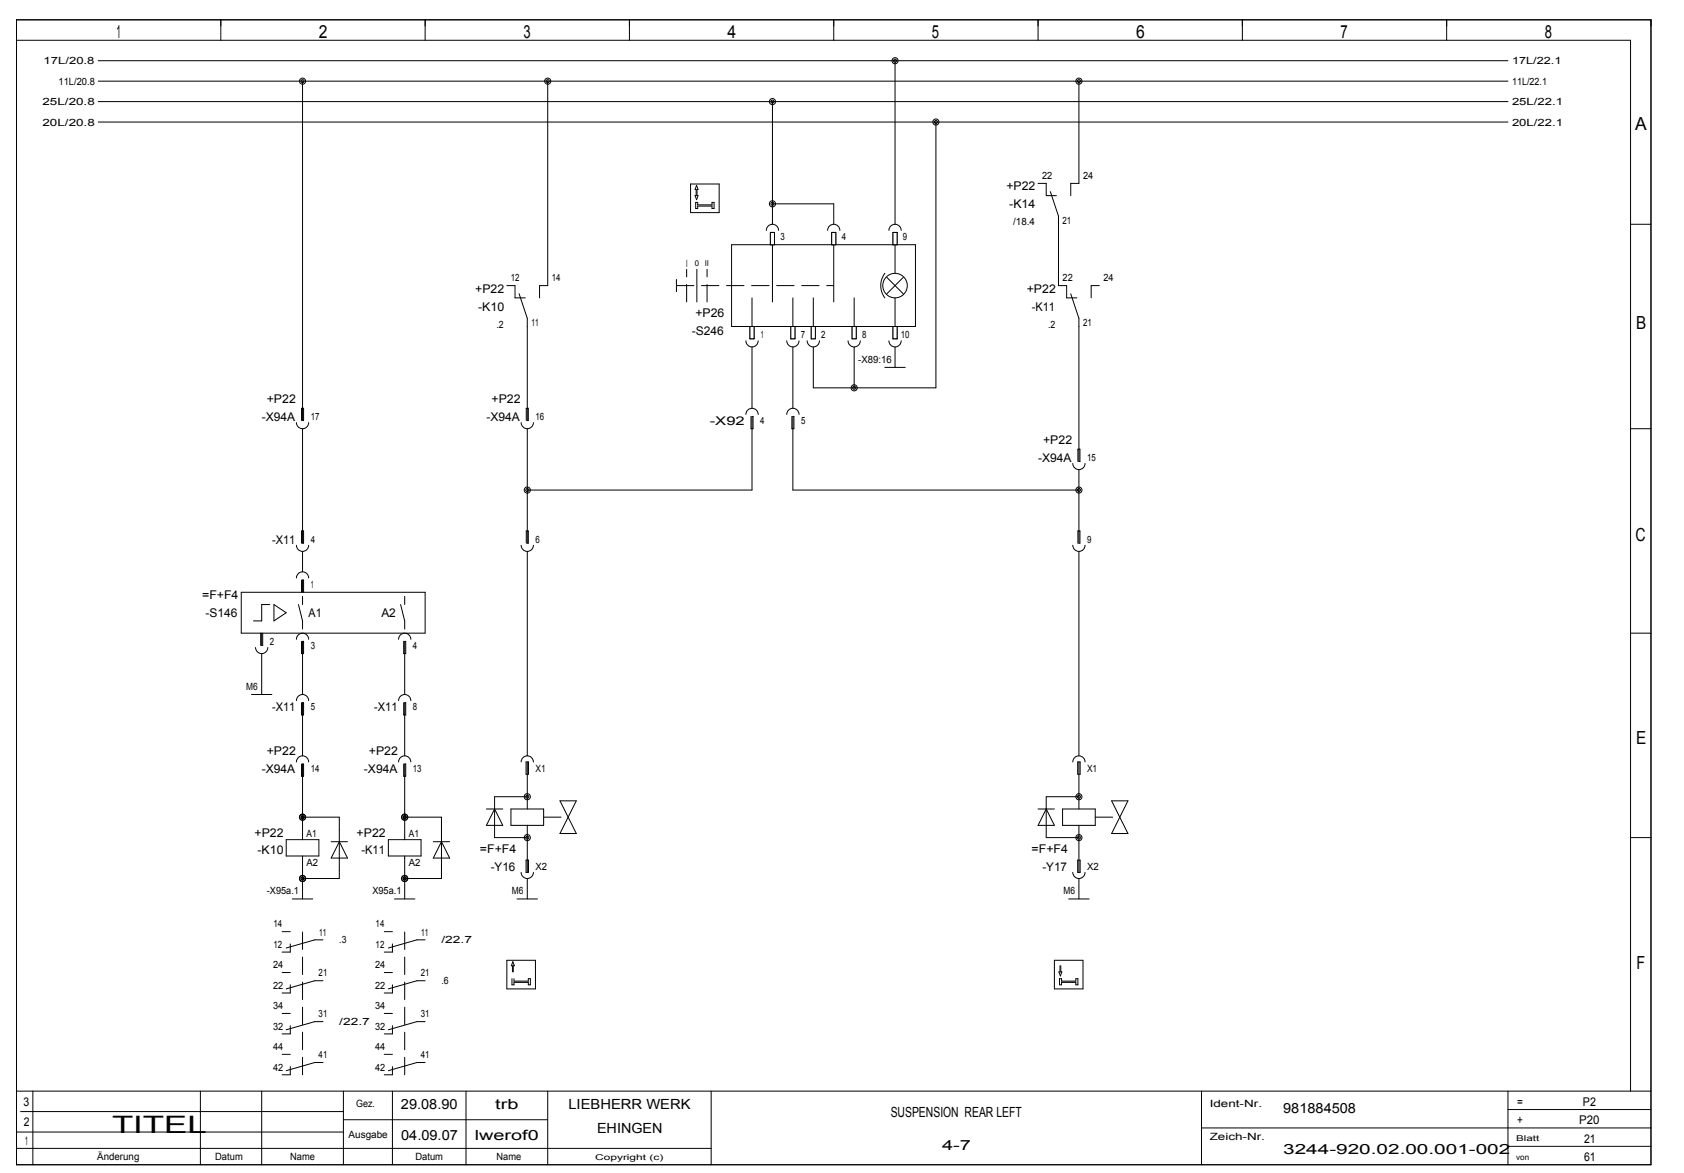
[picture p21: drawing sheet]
<svg xmlns="http://www.w3.org/2000/svg" width="408mm" height="284mm" viewBox="0 0 408 284" stroke-linecap="round" stroke-linejoin="round" font-family="sans-serif">
<defs><g id="words">
<text font-size="5.8" x="27.2" y="274.3">TITEL</text>
<g font-size="4.4">
<text x="28.2" y="9.3">1</text>
<text x="77.3" y="9.3">2</text>
<text x="126.8" y="9.3">3</text>
<text x="176.2" y="9.3">4</text>
<text x="225.8" y="9.3">5</text>
<text x="275.2" y="9.3">6</text>
<text x="324.8" y="9.3">7</text>
<text x="374.3" y="9.3">8</text>
<text x="396.2" y="31.6">A</text>
<text x="396.4" y="79.6">B</text>
<text x="396.2" y="131.1">C</text>
<text x="396.4" y="180.1">E</text>
<text x="396.5" y="234.5">F</text>
</g>
<g font-size="3.4">
<text x="97.1" y="268.5">29.08.90</text>
<text x="120" y="268.5">trb</text>
<text x="137.7" y="268.5">LIEBHERR WERK</text>
<text x="310.9" y="269.5">981884508</text>
<text x="97.2" y="275.9">04.09.07</text>
<text x="115" y="275.9">lwerof0</text>
<text x="144.6" y="274.4">EHINGEN</text>
<text x="215.8" y="270.4">SUSPENSION REAR LEFT</text>
<text x="228.2" y="278.4">4­7</text>
<text x="310.9" y="279.4">3244­920.02.00.001­002</text>
</g>
<g font-size="2.9">
<text x="243.8" y="46.1">+P22</text>
<text x="244.5" y="50.4">­K14</text>
<text x="115.1" y="70.9">+P22</text>
<text x="248.8" y="70.9">+P22</text>
<text x="115.8" y="75.2">­K10</text>
<text x="168.5" y="76.8">+P26</text>
<text x="250" y="75.2">­K11</text>
<text x="167.6" y="81.1">­S246</text>
<text x="63.4" y="101.9">­X94A</text>
<text x="64.6" y="97.6">+P22</text>
<text x="117.9" y="101.9">­X94A</text>
<text x="119.1" y="97.6">+P22</text>
<text x="172" y="102.9">­X92</text>
<text x="252.7" y="107.5">+P22</text>
<text x="251.5" y="111.8">­X94A</text>
<text x="65.9" y="131.6">­X11</text>
<text x="49" y="145.1">=F+F4</text>
<text x="49.8" y="149.4">­S146</text>
<text x="74.8" y="149.4">A1</text>
<text x="92.4" y="149.4">A2</text>
<text x="65.9" y="172.2">­X11</text>
<text x="90.7" y="172.2">­X11</text>
<text x="64.6" y="182.7">+P22</text>
<text x="89.4" y="182.7">+P22</text>
<text x="63.4" y="187.1">­X94A</text>
<text x="88.2" y="187.1">­X94A</text>
<text x="61.7" y="202.5">+P22</text>
<text x="86.4" y="202.5">+P22</text>
<text x="62.4" y="206.9">­K10</text>
<text x="87.6" y="206.9">­K11</text>
<text x="116.3" y="206.5">=F+F4</text>
<text x="249.9" y="206.5">=F+F4</text>
<text x="118.9" y="210.8">­Y16</text>
<text x="252.5" y="210.8">­Y17</text>
<text x="5.7" y="267.8">3</text>
<text x="367.6" y="267.8">=</text>
<text x="383.5" y="267.8">P2</text>
<text x="5.8" y="272.7">2</text>
<text x="367.6" y="272.2">+</text>
<text x="382.6" y="272.2">P20</text>
<text x="6.1" y="277.2">1</text>
<text x="383.8" y="276.7">21</text>
<text x="383.8" y="281.1">61</text>
</g>
<g font-size="2.4">
<text x="10.6" y="15.6">17L/20.8</text>
<text x="366.3" y="15.6">17L/22.1</text>
<text x="14.2" y="20.5">11L/20.8</text>
<text x="366.3" y="20.5">11L/22.1</text>
<text x="10.3" y="25.5">25L/20.8</text>
<text x="366.3" y="25.5">25L/22.1</text>
<text x="10.3" y="30.4">20L/20.8</text>
<text x="366.3" y="30.4">20L/22.1</text>
<text x="252.5" y="43.4">22</text>
<text x="262.4" y="43.4">24</text>
<text x="189.1" y="58.1">3</text>
<text x="203.9" y="58.1">4</text>
<text x="218.8" y="58.1">9</text>
<text x="245.5" y="54.6">/18.4</text>
<text x="257.4" y="54.2">21</text>
<text x="166.2" y="64.6">I</text>
<text x="123.8" y="68.1">12</text>
<text x="133.7" y="68.1">14</text>
<text x="257.4" y="68.1">22</text>
<text x="267.3" y="68.1">24</text>
<text x="120.3" y="79.3">.2</text>
<text x="128.7" y="78.9">11</text>
<text x="184.4" y="81.9">1</text>
<text x="194" y="81.9">7</text>
<text x="199" y="81.9">2</text>
<text x="208.9" y="81.9">8</text>
<text x="218.2" y="81.9">10</text>
<text x="253.9" y="79.3">.2</text>
<text x="262.4" y="78.9">21</text>
<text x="207.9" y="87.8">­X89:16</text>
<text x="75.3" y="101.7">17</text>
<text x="129.7" y="101.7">16</text>
<text x="184.2" y="102.7">4</text>
<text x="194.1" y="102.7">5</text>
<text x="263.4" y="111.6">15</text>
<text x="75.3" y="131.4">4</text>
<text x="129.7" y="131.4">6</text>
<text x="263.4" y="131.4">9</text>
<text x="75.3" y="142.3">1</text>
<text x="65.4" y="156.2">2</text>
<text x="75.3" y="157.1">3</text>
<text x="100" y="157.1">4</text>
<text x="59.7" y="167">M6</text>
<text x="75.3" y="172">5</text>
<text x="100" y="172">8</text>
<text x="75.3" y="186.8">14</text>
<text x="100" y="186.8">13</text>
<text x="129.7" y="186.8">X1</text>
<text x="263.4" y="186.8">X1</text>
<text x="74.3" y="202.8">A1</text>
<text x="99" y="202.8">A1</text>
<text x="74.3" y="209.6">A2</text>
<text x="99" y="209.6">A2</text>
<text x="129.7" y="210.6">X2</text>
<text x="263.4" y="210.6">X2</text>
<text x="64.7" y="216.5">­X95a.1</text>
<text x="90.2" y="216.5">X95a.1</text>
<text x="124" y="216.5">M6</text>
<text x="257.7" y="216.5">M6</text>
<text x="66.3" y="224.5">14</text>
<text x="77.3" y="226.5">11</text>
<text x="91" y="224.5">14</text>
<text x="102.1" y="226.5">11</text>
<text x="66.3" y="229.5">12</text>
<text x="82.2" y="228.4">.3</text>
<text x="91" y="229.5">12</text>
<text x="107" y="228.4">/22.7</text>
<text x="66.2" y="239.4">22</text>
<text x="66.2" y="234.4">24</text>
<text x="77.2" y="236.4">21</text>
<text x="90.9" y="239.4">22</text>
<text x="90.9" y="234.4">24</text>
<text x="101.9" y="236.4">21</text>
<text x="107" y="238.3">.6</text>
<text x="66.2" y="244.3">34</text>
<text x="90.9" y="244.3">34</text>
<text x="66.2" y="249.3">32</text>
<text x="77.2" y="246.3">31</text>
<text x="82.2" y="248.2">/22.7</text>
<text x="90.9" y="249.3">32</text>
<text x="101.9" y="246.3">31</text>
<text x="66.2" y="254.2">44</text>
<text x="77.2" y="256.2">41</text>
<text x="90.9" y="254.2">44</text>
<text x="101.9" y="256.2">41</text>
<text x="66.2" y="259.2">42</text>
<text x="90.9" y="259.2">42</text>
<text x="86.3" y="268">Gez.</text>
<text x="293.1" y="268">Ident­Nr.</text>
<text x="84.4" y="275.5">Ausgabe</text>
<text x="293.1" y="275.9">Zeich­Nr.</text>
<text x="23.5" y="280.9">Änderung</text>
<text x="52.1" y="280.9">Datum</text>
<text x="70.3" y="280.9">Name</text>
<text x="100.6" y="280.9">Datum</text>
<text x="120.3" y="280.9">Name</text>
</g>
<g font-size="1.9">
<text x="168.3" y="64.5">0 II</text>
<text x="144.2" y="280.8">Copyright (c)</text>
<text x="367.3" y="280.8">von</text>
<text x="367.3" y="276.4">Blatt</text>
</g>
</g></defs>
<g fill="none" stroke="#000" stroke-width=".24">
<path d="M177.2 59.3h44.6v19.8h-44.6zM185.7 55.8a1.48 1.48 0 0 1 1.4-1.5 1.48 1.48 0 0 1 1.5 1.5M186.7 59.3v-3h.9v3M187.1 59.3v13.8M200.5 55.8a1.49 1.49 0 0 1 1.5-1.5 1.49 1.49 0 0 1 1.5 1.5M202 59.3v13.8M215.4 55.8a1.48 1.48 0 0 1 1.5-1.5 1.48 1.48 0 0 1 1.4 1.5M216.8 59.3v6.9M163.9 67.7v2.9M168.8 65.2v7.9M182.2 72.1v7M192.1 72.1v7"/>
<path d="M197 72.1v7M206.9 72.1v7M214.4 66.2a5 5 0 0 0 0 5.9M214.9 67.2l3.9 3.9M216.8 72.1v7M218.8 67.2l-3.9 3.9M180.7 82.5a1.48 1.48 0 0 0 1.5 1.5 1.48 1.48 0 0 0 1.5-1.5M190.6 82.5a1.48 1.48 0 0 0 1.5 1.5 1.48 1.48 0 0 0 1.5-1.5M195.6 82.5a1.49 1.49 0 0 0 1.5 1.5 1.49 1.49 0 0 0 1.4-1.5M205.5 82.5a1.49 1.49 0 0 0 1.5 1.5 1.49 1.49 0 0 0 1.4-1.5M215.4 82.5a1.48 1.48 0 0 0 1.5 1.5 1.48 1.48 0 0 0 1.4-1.5"/>
<circle cx="216.8" cy="69.1" r="2.97"/>
</g>
<path d="M163.9 69.2h38.1M166.4 73.1v-7.9M171.3 73.1v-7.9" fill="none" stroke="#000" stroke-width=".24" stroke-dasharray="4.2 1.8"/>
<path d="M186.7 56.3h.9v3h-.9z" fill-rule="evenodd" fill="#fff" stroke="#000" stroke-width=".24"/>
<path d="M196.6 79.1h.9v2.9h-.9z" fill="none" stroke="#000" stroke-width=".24"/>
<path d="M196.6 79.1h.9v2.9h-.9z" fill-rule="evenodd" fill="#fff" stroke="#000" stroke-width=".24"/>
<path d="M181.7 79.1h1v2.9h-1z" fill="none" stroke="#000" stroke-width=".24"/>
<path d="M181.7 79.1h1v2.9h-1z" fill-rule="evenodd" fill="#fff" stroke="#000" stroke-width=".24"/>
<path d="M206.5 79.1h.9v2.9h-.9z" fill="none" stroke="#000" stroke-width=".24"/>
<path d="M206.5 79.1h.9v2.9h-.9z" fill-rule="evenodd" fill="#fff" stroke="#000" stroke-width=".24"/>
<path d="M201.5 56.3h1v3h-1z" fill="none" stroke="#000" stroke-width=".24"/>
<path d="M201.5 56.3h1v3h-1z" fill-rule="evenodd" fill="#fff" stroke="#000" stroke-width=".24"/>
<path d="M216.4 56.3h.9v3h-.9z" fill="none" stroke="#000" stroke-width=".24"/>
<path d="M216.4 56.3h.9v3h-.9z" fill-rule="evenodd" fill="#fff" stroke="#000" stroke-width=".24"/>
<path d="M216.4 79.1h.9v2.9h-.9z" fill="none" stroke="#000" stroke-width=".24"/>
<path d="M216.4 79.1h.9v2.9h-.9z" fill-rule="evenodd" fill="#fff" stroke="#000" stroke-width=".24"/>
<path d="M191.6 79.1h1v2.9h-1z" fill="none" stroke="#000" stroke-width=".24"/>
<path d="M191.6 79.1h1v2.9h-1z" fill-rule="evenodd" fill="#fff" stroke="#000" stroke-width=".24"/>
<g fill="none" stroke="#000" stroke-width=".24">
<path d="M4 4.8h396v277.2h-396zM4 9.8h391.1v254.4M23.8 19.7h341.6M23.8 14.7h341.6M53.5 4.8v5M73.3 19.7v82.1h.2v-2.9h-.4v2.9M103 4.8v5M132.7 19.7v49.5h-2v2.9M152.5 4.8v5M202 4.8v5M216.8 14.7v39.6M251.5 4.8v5"/>
<path d="M261.4 19.7v24.7h-2v3M301 4.8v5M350.5 4.8v5M23.8 29.6h341.6M23.8 24.6h341.6M187.1 24.6v29.7M226.8 29.6v64.3h-29.8v-9.9M167.3 44.5h6.9v7h-6.9zM168.5 49h.5v.6h3.5v-.6h.5v1.5h-.5v-.6h-3.5v.6h-.5zM168.8 44.9l.3 1h-.2v1.5h.2l-.3 1-.4-1h.3v-1.5h-.3zM187.1 49.4h14.9v4.9M251.5 44.4h2v3h2.5"/>
<path d="M254.5 46.4l2 5.9v16.9h1.9v2.9h2.5M395.1 54.3h4.9M122.8 69.2h2v2.9h2.5M125.8 71.1l2 6v24.7h.2v-2.9h-.5v2.9M259.4 71.1l2 6v34.6h.2v-2.9h-.4v2.9M266.3 69.2h-1.9v2.9M182.2 84v14.9M192.1 84v14.9M206.9 84v9.9M214.4 89h4.9M216.8 84v5M71.8 102.3a1.49 1.49 0 0 0 1.5 1.5 1.49 1.49 0 0 0 1.5-1.5"/>
<path d="M73.3 103.8v27.7h.2v-2.9h-.4v2.9M126.3 102.3a1.48 1.48 0 0 0 1.4 1.5 1.48 1.48 0 0 0 1.5-1.5M127.8 103.8v27.7h.2v-2.9h-.5v2.9M180.7 100.3a1.48 1.48 0 0 1 1.5-1.4 1.48 1.48 0 0 1 1.5 1.4M182 100.8v3h.4v-3h-.2v17.9h-54.4M190.6 100.3a1.48 1.48 0 0 1 1.5-1.4 1.48 1.48 0 0 1 1.5 1.4M191.9 100.8v3h.4v-3h-.2v17.9h69.3M259.9 112.2a1.48 1.48 0 0 0 1.5 1.5 1.48 1.48 0 0 0 1.5-1.5M261.4 113.7v17.8h.2v-2.9h-.4v2.9M395.1 103.8h4.9M71.8 132a1.49 1.49 0 0 0 1.5 1.5 1.49 1.49 0 0 0 1.5-1.5M71.8 139.9a1.49 1.49 0 0 1 1.5-1.4 1.49 1.49 0 0 1 1.5 1.4"/>
<path d="M73.3 133.5v5M126.3 132a1.48 1.48 0 0 0 1.4 1.5 1.48 1.48 0 0 0 1.5-1.5M127.8 133.5v49.5M259.9 132a1.48 1.48 0 0 0 1.5 1.5 1.48 1.48 0 0 0 1.5-1.5M261.4 133.5v49.5M58.4 143.4h44.6v9.9h-44.6zM61.9 156.8a1.49 1.49 0 0 0 1.5 1.5 1.49 1.49 0 0 0 1.5-1.5M63.2 153.3v3M63.4 153.3v3h.2v-3M63.4 158.3v9.9M65.4 146.4h-2v3.9h-2M66.4 146.4l2.9 2-2.9 1.9z"/>
<path d="M71.8 154.8a1.49 1.49 0 0 1 1.5-1.5 1.49 1.49 0 0 1 1.5 1.5M72.3 146.4l1 3.9v2M73.1 155.3v3h.4v-3h-.2v12.9M73.1 140.4v3M73.3 143.4v-3h.2v3M73.3 144.4v2M96.6 154.8a1.49 1.49 0 0 1 1.5-1.5 1.49 1.49 0 0 1 1.4 1.5M97.1 146.4l1 3.9v2M97.8 155.3v3h.5v-3h-.2v12.9M98.1 144.4v2M395.1 153.3h4.9M60.9 168.2h5"/>
<path d="M71.8 169.6a1.49 1.49 0 0 1 1.5-1.4 1.49 1.49 0 0 1 1.5 1.4M73.1 170.1v3h.4v-3h-.2v12.9M96.6 169.6a1.49 1.49 0 0 1 1.5-1.4 1.49 1.49 0 0 1 1.4 1.4M97.8 170.1v3h.5v-3h-.2v12.9M71.8 184.5a1.49 1.49 0 0 1 1.5-1.5 1.49 1.49 0 0 1 1.5 1.5M73.1 185v3h.4v-3h-.2v18.3M73.3 197.9h8.9v14.8h-8.9M96.6 184.5a1.49 1.49 0 0 1 1.5-1.5 1.49 1.49 0 0 1 1.4 1.5M97.8 185v3h.5v-3h-.2v18.3M98.1 197.9h8.9v14.8h-8.9M117.8 195.9h4M119.8 195.9l2 3.9h-4z"/>
<path d="M123.8 195.9h7.9v3.9h-7.9zM126.3 184.5a1.48 1.48 0 0 1 1.4-1.5 1.48 1.48 0 0 1 1.5 1.5M127.5 184.5h.5v3h-.5zM127.8 192.9h-8v9.9h8M127.8 184.5v11.4M127.8 199.8v11.4M135.7 193.9h3.9l-3.9 7.9h3.9zM251.5 195.9h4M253.5 195.9l2 3.9h-4zM257.4 195.9h8v3.9h-8zM259.9 184.5a1.48 1.48 0 0 1 1.5-1.5 1.48 1.48 0 0 1 1.5 1.5M261.1 184.5h.6v3h-.6z"/>
<path d="M261.4 192.9h-7.9v9.9h7.9M261.4 184.5v11.4M261.4 199.8v11.4M269.3 193.9h4l-4 7.9h4zM69.3 203.3h8v4h-8zM70.8 217.7h5M73.3 207.3v10.4M80.2 203.8h4M82.2 203.8l2 4h-4zM94.1 203.3h7.9v4h-7.9zM95.6 217.7h4.9M98.1 207.3v10.4"/>
<path d="M105 203.8h3.9M107 203.8l1.9 4h-3.9zM125.3 217.7h4.9M126.3 211.2a1.48 1.48 0 0 0 1.4 1.5 1.48 1.48 0 0 0 1.5-1.5M127.5 208.2h.5v3h-.5zM127.8 212.7v5M258.9 217.7h5M259.9 211.2a1.48 1.48 0 0 0 1.5 1.5 1.48 1.48 0 0 0 1.5-1.5M261.1 208.2h.6v3h-.6zM261.4 212.7v5M395.1 202.8h4.9M68.3 235.5h2"/>
<path d="M68.3 225.6h2M70.3 228.5v2h-2M70.3 238.4v2h-2M78.2 237.5h-1.9l-7 1.9M78.2 227.6h-1.9l-7 1.9M93.1 235.5h2M93.1 225.6h2M95.1 238.4v2h-2M95.1 228.5v2h-2M103 237.5h-2l-6.9 1.9M103 227.6h-2l-6.9 1.9M122.8 232.5h6.9v6.9h-6.9z"/>
<path d="M124 237v1.4h.5v-.6h3.5v.6h.5v-1.4h-.5v.5h-3.5v-.5M124.2 235.3v-1.5h-.3l.4-1 .3 1h-.2v1.5M255.5 232.5h6.9v6.9h-6.9zM256.7 237h.5v.5h3.5v-.5h.5v1.4h-.5v-.6h-3.5v.6h-.5zM256.8 233.8v1.5h-.3l.4 1 .4-1h-.3v-1.5M68.3 255.3h2M68.3 245.4h2M70.3 248.3v2h-2M70.3 258.2v2h-2M78.2 257.3h-1.9l-7 1.9M78.2 247.4h-1.9l-7 1.9M93.1 255.3h2"/>
<path d="M93.1 245.4h2M95.1 258.2v2h-2M95.1 248.3v2h-2M103 257.3h-2l-6.9 1.9M103 247.4h-2l-6.9 1.9M4 278h168.3M4 274.1h79.2M4 264.2h396M5 269.1h78.2M8 264.2v17.8M48.5 264.2v17.8M63.4 264.2v17.8"/>
<path d="M83.2 264.2v17.8M83.2 271.1h49.5M95.1 264.2v17.8M112.9 264.2v17.8M132.7 264.2v17.8M172.3 264.2v17.8M291.1 264.2v17.8M291.1 273.1h108.9M365.4 264.2v17.8M365.4 277.5h34.6M365.4 268.6h34.6"/>
<circle cx="73.3" cy="19.6" r=".74"/>
<circle cx="73.3" cy="19.7" r=".37"/>
<circle cx="132.7" cy="19.7" r=".37"/>
<circle cx="132.7" cy="19.6" r=".74"/>
<circle cx="216.8" cy="14.7" r=".74"/>
<circle cx="216.8" cy="14.7" r=".37"/>
<circle cx="261.4" cy="19.7" r=".37"/>
<circle cx="261.4" cy="19.6" r=".74"/>
<circle cx="187.1" cy="24.6" r=".74"/>
<circle cx="187.1" cy="24.6" r=".37"/>
<circle cx="226.7" cy="29.5" r=".74"/>
<circle cx="226.7" cy="29.6" r=".37"/>
<circle cx="187.1" cy="49.4" r=".37"/>
<circle cx="187.1" cy="49.3" r=".74"/>
<circle cx="206.9" cy="93.9" r=".74"/>
<circle cx="206.9" cy="93.9" r=".37"/>
<circle cx="127.7" cy="118.6" r=".74"/>
<circle cx="127.7" cy="118.7" r=".37"/>
<circle cx="261.4" cy="118.7" r=".37"/>
<circle cx="261.4" cy="118.6" r=".74"/>
<circle cx="73.3" cy="197.8" r=".74"/>
<circle cx="73.3" cy="197.9" r=".37"/>
<circle cx="98" cy="197.8" r=".74"/>
<circle cx="98" cy="197.9" r=".37"/>
<circle cx="127.7" cy="192.9" r=".74"/>
<circle cx="127.7" cy="192.9" r=".37"/>
<circle cx="261.4" cy="192.9" r=".37"/>
<circle cx="261.4" cy="192.9" r=".74"/>
<circle cx="73.3" cy="212.7" r=".74"/>
<circle cx="73.3" cy="212.7" r=".37"/>
<circle cx="98" cy="212.7" r=".74"/>
<circle cx="98" cy="212.7" r=".37"/>
<circle cx="127.7" cy="202.8" r=".74"/>
<circle cx="127.7" cy="202.8" r=".37"/>
<circle cx="261.4" cy="202.8" r=".37"/>
<circle cx="261.4" cy="202.8" r=".74"/>
</g>
<path d="M131.7 197.9h6M265.4 197.9h5.9M73.3 260.2v-35.6M98.1 260.2v-35.6" fill="none" stroke="#000" stroke-width=".24" stroke-dasharray="4.2 1.8"/>
<use href="#words"/>
</svg>
